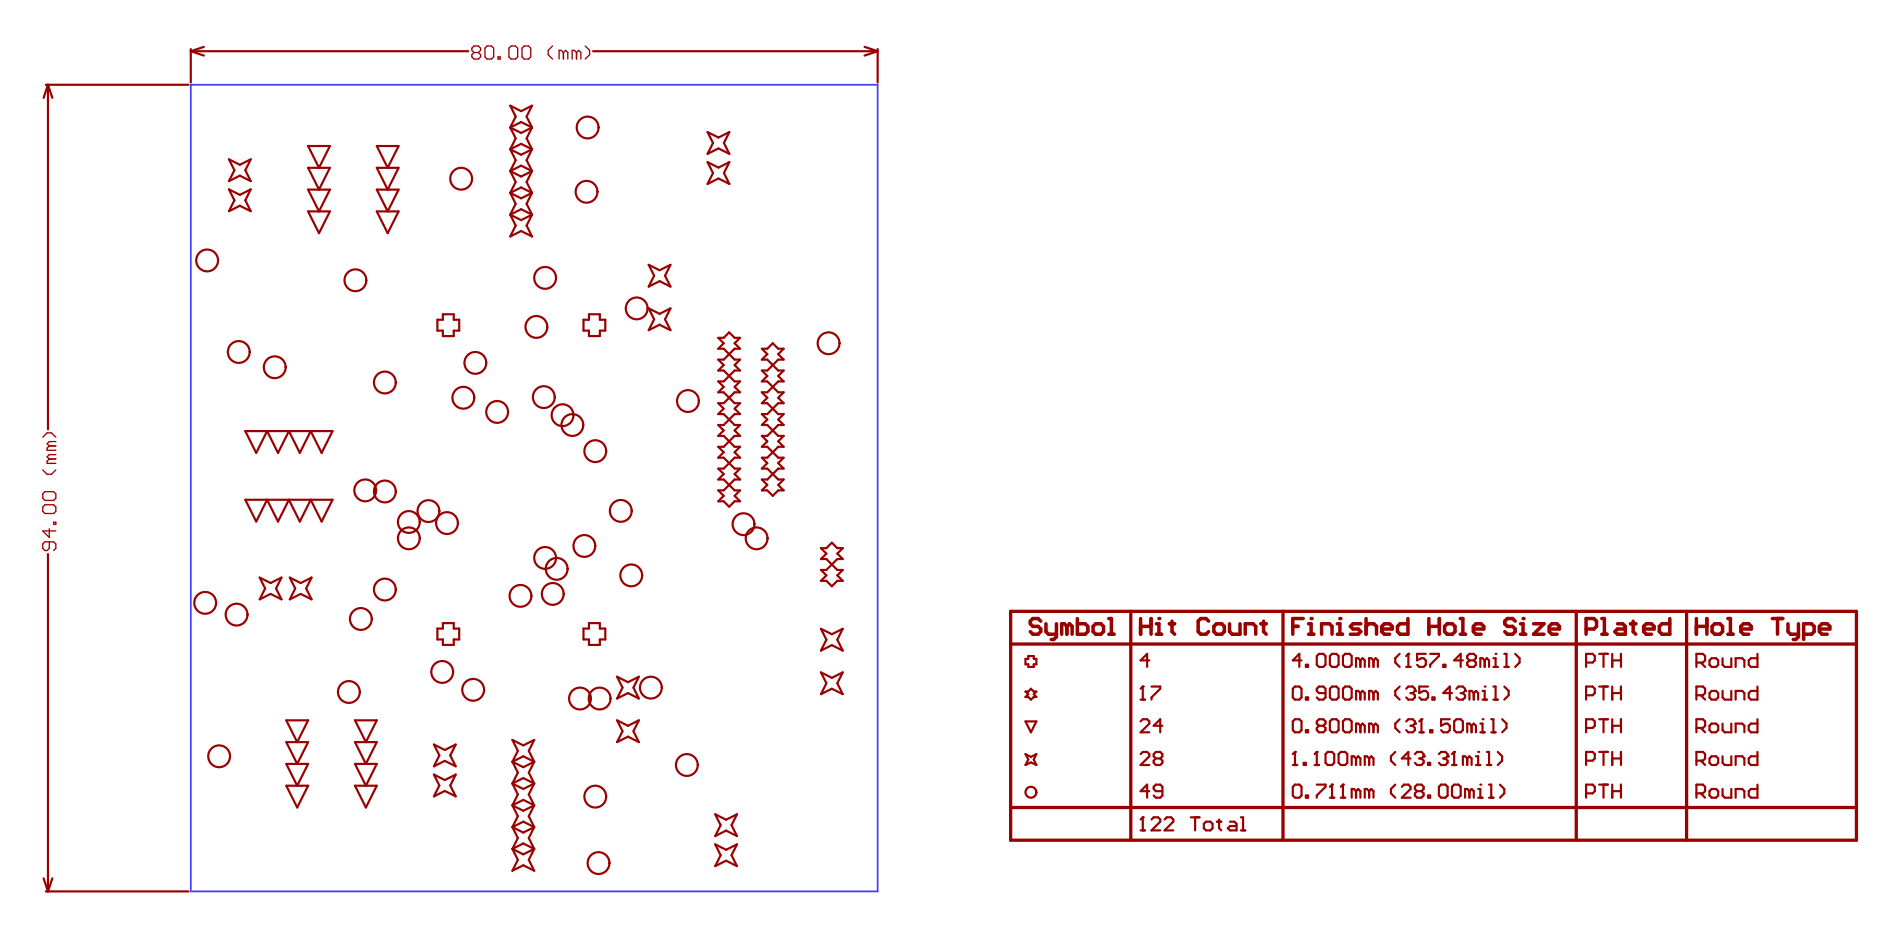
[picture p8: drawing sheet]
<svg xmlns="http://www.w3.org/2000/svg" width="737mm" height="366mm" viewBox="0 0 737 366" stroke-linecap="round" stroke-linejoin="round" font-family="sans-serif">
<path d="M74 32.9h266.4v312.9h-266.4z" fill="none" stroke="#463dff" stroke-width=".68"/>
<g fill="none" stroke="#900" stroke-width=".85">
<path d="M74 19.9l5.1 1.7M74 19v13M74 19.9h107.7M79.1 18.2l-5.1 1.7M230.1 19.9h110.3M335.4 18.2l5 1.7M340.4 19v13M340.4 19.9l-5 1.7M17.8 32.9h55.4M18.6 32.9l-1.7 5.1M18.6 32.9v133.7M18.6 32.9l1.7 5.1"/>
<path d="M119.5 56.6h8.5l-4.3 8.5zM146.2 56.6h8.4l-4.2 8.5zM197.9 49.5l2.1-4.3-2.1-4.2 4.2 2.1 4.3-2.1-2.1 4.2 2.1 4.3M197.9 49.5l2.1 4.2-2.1 4.2M197.9 57.9l4.2-2.1 4.3 2.1M197.9 49.5l4.2-2.2 4.3 2.2M197.9 49.5l4.2 2.1 4.3-2.1M197.9 57.9l2.1 4.2-2.1 4.3M197.9 57.9l4.2 2.1 4.3-2.1M206.4 49.5l-2.1 4.2 2.1 4.2M206.4 57.9l-2.1 4.2 2.1 4.3M274.5 51.2l4.2 2.1 4.2-2.1-2.1 4.3 2.1 4.2-4.2-2.1-4.2 2.1 2.1-4.2z"/>
<path d="M88.8 61.8l4.2 2.1 4.3-2.1-2.1 4.2 2.1 4.3-4.3-2.2-4.2 2.2 2.1-4.3zM88.8 73.5l4.2 2.1 4.3-2.1-2.1 4.2 2.1 4.2-4.3-2.1-4.2 2.1 2.1-4.2zM119.5 73.6h8.5l-4.3 8.4zM119.5 65.1h8.5l-4.3 8.5zM146.2 73.6h8.4l-4.2 8.4zM146.2 65.1h8.4l-4.2 8.5zM197.9 74.8l2.1 4.2-2.1 4.3M197.9 74.8l4.2 2.1 4.3-2.1M197.9 66.4l2.1 4.2-2.1 4.2M197.9 74.8l4.2-2.1 4.3 2.1M197.9 66.4l4.2-2.1 4.3 2.1M197.9 66.4l4.2 2.1 4.3-2.1"/>
<path d="M206.4 74.8l-2.1 4.2 2.1 4.3M206.4 66.4l-2.1 4.2 2.1 4.2M274.5 62.9l4.2 2.1 4.2-2.1-2.1 4.2 2.1 4.3-4.2-2.2-4.2 2.2 2.1-4.3zM119.5 82h8.5l-4.3 8.5zM146.2 82h8.4l-4.2 8.5zM197.9 83.3l2.1 4.2-2.1 4.2 4.2-2.1 4.3 2.1-2.1-4.2 2.1-4.2M197.9 83.3l4.2-2.1 4.3 2.1M197.9 83.3l4.2 2.1 4.3-2.1M251.6 102.7l4.2 2.1 4.3-2.1-2.1 4.2 2.1 4.3-4.3-2.1-4.2 2.1 2.1-4.3zM251.6 119.6l4.2 2.1 4.3-2.1-2.1 4.3 2.1 4.2-4.3-2.1-4.2 2.1 2.1-4.2zM169.7 124h2.1v-2.1h4.2v2.1h2.1v4.3h-2.1v2.1h-4.2v-2.1h-2.1zM226.3 124h2.1v-2.1h4.3v2.1h2.1v4.3h-2.1v2.1h-4.3v-2.1h-2.1z"/>
<path d="M278.6 131h2.1l2.1-2.1 2.1 2.1h2.2l-2.2 2.2 2.2 2.1h-2.2l-4.2 4.2h-2.1l2.1 2.1-2.1 2.1h2.1l4.2 4.3h2.2l-2.2 2.1 2.2 2.1h-2.2l-4.2 4.2h-2.1l2.1 2.1-2.1 2.1h2.1l4.2 4.3h2.2l-2.2 2.1 2.2 2.1h-2.2l-4.2 4.2h-2.1l2.1 2.1-2.1 2.1h2.1l4.2 4.3h2.2l-2.2 2.1 2.2 2.1h-2.2l-4.2 4.2h-2.1l2.1 2.1-2.1 2.2h2.1l2.1 2.1 2.1-2.1h2.2l-2.2-2.2 2.2-2.1h-2.2l-4.2-4.2h-2.1l2.1-2.1-2.1-2.1h2.1l4.2-4.3h2.2l-2.2-2.1 2.2-2.1h-2.2l-4.2-4.2h-2.1l2.1-2.1-2.1-2.1h2.1l4.2-4.3h2.2l-2.2-2.1 2.2-2.1h-2.2l-4.2-4.2h-2.1l2.1-2.1-2.1-2.1h2.1l4.2-4.3h2.2l-2.2-2.1 2.2-2.1h-2.2l-4.2-4.2h-2.1l2.1-2.1zM295.5 135.3h2.1l2.1-2.1 2.2 2.1h2.1l-2.1 2.1 2.1 2.1h-2.1l-4.3 4.2h-2.1l2.1 2.1-2.1 2.2h2.1l4.3 4.2h2.1l-2.1 2.1 2.1 2.1h-2.1l-4.3 4.2h-2.1l2.1 2.1-2.1 2.2h2.1l4.3 4.2h2.1l-2.1 2.1 2.1 2.1h-2.1l-4.3 4.2h-2.1l2.1 2.2-2.1 2.1h2.1l4.3 4.2h2.1l-2.1 2.1 2.1 2.1h-2.1l-2.2 2.1-2.1-2.1h-2.1l2.1-2.1-2.1-2.1h2.1l4.3-4.2h2.1l-2.1-2.1 2.1-2.2h-2.1l-4.3-4.2h-2.1l2.1-2.1-2.1-2.1h2.1l4.3-4.2h2.1l-2.1-2.2 2.1-2.1h-2.1l-4.3-4.2h-2.1l2.1-2.1-2.1-2.1h2.1l4.3-4.2h2.1l-2.1-2.2 2.1-2.1h-2.1l-4.3-4.2h-2.1l2.1-2.1zM95.2 167.2h33.8l-4.2 8.5-4.3-8.5-4.2 8.5-4.2-8.5-4.3 8.5-4.2-8.5-4.2 8.5zM95.2 193.9h33.8l-4.2 8.4-4.3-8.4-4.2 8.4-4.2-8.4-4.3 8.4-4.2-8.4-4.2 8.4zM18.6 214.9v130.9M318.4 212.6h2.2l2.1-2.1 2.1 2.1h2.1l-2.1 2.1 2.1 2.2h-2.1l-4.2 4.2h-2.2l2.2 2.1-2.2 2.1h2.2l2.1 2.1 2.1-2.1h2.1l-2.1-2.1 2.1-2.1h-2.1l-4.2-4.2h-2.2l2.2-2.2zM100.7 224l4.3 2.2 4.2-2.2-2.1 4.3 2.1 4.2-4.2-2.1-4.3 2.1 2.1-4.2zM112.4 224l4.2 2.2 4.3-2.2-2.2 4.3 2.2 4.2-4.3-2.1-4.2 2.1 2.1-4.2zM169.7 243.8h2.1v-2.1h4.2v2.1h2.1v4.3h-2.1v2.1h-4.2v-2.1h-2.1zM226.3 243.8h2.1v-2.1h4.3v2.1h2.1v4.3h-2.1v2.1h-4.3v-2.1h-2.1zM318.4 243.9l4.3 2.1 4.2-2.1-2.1 4.2 2.1 4.3-4.2-2.1-4.3 2.1 2.2-4.3zM397.8 255.6h1.1v-1.1h2.1v1.1h1v2.1h-1v1h-2.1v-1h-1.1z"/>
<path d="M111.1 279.4h8.4l-4.2 8.5zM137.7 279.4h8.5l-4.3 8.5zM239.4 279.4l4.2 2.1 4.2-2.1-2.1 4.2 2.1 4.3-4.2-2.1-4.2 2.1 2.1-4.3zM239.4 262.5l4.2 2.1 4.2-2.1-2.1 4.2 2.1 4.3-4.2-2.1-4.2 2.1 2.1-4.3zM318.4 260.8l4.3 2.1 4.2-2.1-2.1 4.2 2.1 4.3-4.2-2.1-4.3 2.1 2.2-4.3zM397.8 279.8h4.2l-2.1 4.3zM397.8 268.3h1.1l1-1.1 1.1 1.1h1l-1 1 1 1.1h-1l-1.1 1-1-1h-1.1l1.1-1.1zM442.4 279.8l.9-.8h1.7l.8 .8v.9l-3.4 3.4h3.4M442.4 271.4h1.7M443.3 266.3v5.1M111.1 287.9h8.4l-4.2 8.4zM111.1 296.3h8.4l-4.2 8.5z"/>
<path d="M137.7 296.3h8.5l-4.3 8.5zM137.7 287.9h8.5l-4.3 8.4zM168.3 288.8l4.2 2.1 4.3-2.1-2.1 4.2 2.1 4.3-4.3-2.2-4.2 2.2 2.1-4.3zM198.8 295.5l2.1-4.2-2.1-4.3 4.2 2.1 4.2-2.1-2.1 4.3 2.1 4.2M198.8 295.5l2.1 4.2-2.1 4.2M198.8 295.5l4.2-2.1 4.2 2.1M198.8 295.5l4.2 2.1 4.2-2.1M207.2 295.5l-2.1 4.2 2.1 4.2M397.8 292.5l2.1 1.1 2.1-1.1-1 2.1 1 2.2-2.1-1.1-2.1 1.1 1.1-2.2zM442.4 292.5l.9-.8h1.7l.8 .8v.9l-3.4 3.4h3.4M448.3 294.2l-.8-.8v-.9l.8-.8h1.7l.9 .8v.9l-.9 .8M448.3 294.2l-.8 .9v.8l.8 .9h1.7l.9-.9v-.8l-.9-.9"/>
<path d="M448.3 294.2h1.7M450.9 281.5h-3.4l2.5-2.5v5.1M111.1 304.8h8.4l-4.2 8.4zM137.7 304.8h8.5l-4.3 8.4zM168.3 300.5l4.2 2.1 4.3-2.1-2.1 4.2 2.1 4.2-4.3-2.1-4.2 2.1 2.1-4.2zM198.8 303.9l2.1 4.3-2.1 4.2M198.8 312.4l2.1 4.2-2.1 4.2M198.8 312.4l4.2 2.1 4.2-2.1M198.8 312.4l4.2-2.1 4.2 2.1M198.8 303.9l4.2 2.2 4.2-2.2M198.8 303.9l4.2-2.1 4.2 2.1M207.2 312.4l-2.1 4.2 2.1 4.2"/>
<path d="M207.2 303.9l-2.1 4.3 2.1 4.2M277.4 315.9l4.2 2.1 4.3-2.1-2.1 4.2 2.1 4.2-4.3-2.1-4.2 2.1 2.1-4.2zM445.8 306.9h-3.4l2.6-2.5v5M450.9 306.9h-2.6l-.8-.8v-.9l.8-.8h1.7l.9 .8v3.4l-.9 .8h-1.7l-.8-.8M198.8 320.8l2.1 4.3-2.1 4.2M198.8 329.3l2.1 4.2-2.1 4.3 4.2-2.2 4.2 2.2-2.1-4.3 2.1-4.2M198.8 329.3l4.2-2.1 4.2 2.1M198.8 320.8l4.2-2.1 4.2 2.1M198.8 329.3l4.2 2.1 4.2-2.1M198.8 320.8l4.2 2.2 4.2-2.2M207.2 320.8l-2.1 4.3 2.1 4.2M277.4 327.5l4.2 2.1 4.3-2.1-2.1 4.3 2.1 4.2-4.3-2.1-4.2 2.1 2.1-4.2z"/>
<path d="M16.9 340.7l1.7 5.1M17.8 345.8h55.4M20.3 340.7l-1.7 5.1"/>
</g>
<path d="M392 237.1h328.1v88.8h-328.1zM438.6 237.1v88.8M497.7 237.1v88.8M611.4 237.1v88.8M654.2 237.1v88.8M392 249.8h328.1M392 313.2h328.1" fill="none" stroke="#900" stroke-width="1.3"/>
<circle cx="443.3" cy="266.3" r=".42" fill="#900"/>
<path d="M445.8 256.2h-3.4l2.6-2.6v5.1M443.3 266.3l-.9 .9M446.7 266.3h3.3v.9l-3.3 3.3v.9M443.3 317v5.1M442.4 322.1h1.7" fill="none" stroke="#900" stroke-width=".85"/>
<g fill="none" stroke="#900" stroke-width=".51">
<path d="M188.1 18.7l.8-.9h1.7l.9 .9v3.4l-.9 .8h-1.7l-.8-.8zM197.4 18.7l.9-.9h1.6l.9 .9v3.4l-.9 .8h-1.6l-.9-.8zM202.5 18.7l.8-.9h1.7l.9 .9v3.4l-.9 .8h-1.7l-.8-.8zM214.3 17.8l-1.7 1.7v1.7l1.7 1.7M227 17.8l1.7 1.7v1.7l-1.7 1.7M183.9 20.4l-.9-.9v-.8l.9-.9h1.7l.8 .9v.8l-.8 .9M183.9 20.4l-.9 .8v.9l.9 .8h1.7l.8-.8v-.9l-.8-.8M183.9 20.4h1.7M193.2 22.1h.8v.8h-.8zM218.5 20.4l-.8-.9h-.8v3.4M218.5 20.4v2.5M218.5 20.4l.9-.9 .8 .9v2.5"/>
<path d="M223.6 20.4l-.8-.9h-.9v3.4M223.6 20.4v2.5M223.6 20.4l.9-.9 .8 .9v2.5M16.6 169.6l1.7-1.7h1.7l1.7 1.7M19.1 178.1l-.8 .8v.8h3.4M19.1 173l-.8 .8v.9h3.4M19.1 178.1h2.6M19.1 173h2.6M21.7 176.4h-2.6l-.8 .8 .8 .9M21.7 171.3h-2.6l-.8 .8 .8 .9M16.6 191.6l.8-.9h3.4l.9 .9v1.7l-.9 .8h-3.4l-.8-.8zM16.6 196.7l.8-.9h3.4l.9 .9v1.6l-.9 .9h-3.4l-.8-.9z"/>
<path d="M16.6 182.3l1.7 1.7h1.7l1.7-1.7M19.1 210.2v2.5l-.8 .9h-.9l-.8-.9v-1.7l.8-.8h3.4l.9 .8v1.7l-.9 .9M19.1 205.1v3.4l-2.5-2.5h5.1M20.8 202.6h.9v.8h-.9z"/>
</g>
<circle cx="443.3" cy="317" r=".42" fill="#900"/>
<path d="M443.3 317l-.9 .9M446.7 317.9l.8-.9h1.7l.8 .9v.8l-3.3 3.4h3.3M451.7 317.9l.9-.9h1.7l.8 .9v.8l-3.4 3.4h3.4M461.9 317h3.4M463.6 317v5.1M467 319.6l.8-.9h1.7l.8 .9v1.7l-.8 .8h-1.7l-.8-.8zM472 318.7h1.7M472.9 317.9v3.4l.8 .8M477.1 318.7h1.7l.8 .9v2.5h-2.5l-.8-.8 .8-.9h2.5M481.3 317h.9v5.1M481.3 322.1h1.7" fill="none" stroke="#900" stroke-width=".85"/>
<g fill="none" stroke="#900" stroke-width="1.4">
<path d="M417.9 239.9v6.1h3l1.1-1v-2l-1.1-1h-3M430.1 239.9h1v6.1M442.4 239.9v6.1M446.5 239.9v6.1M403.7 241l-1-1.1h-2.1l-1 1.1v1l1 1h2.1l1 1v1l-1 1h-2.1l-1-1M405.7 242v3l1 1h3.1M409.8 242v5l-1 1.1h-1M413.8 243l1.1-1 1 1v3M413.8 243l-1-1h-1v4M413.8 243v3M424 243l1-1h2l1 1v2l-1 1h-2l-1-1zM430.1 246h2"/>
<path d="M442.4 243h4.1M448.5 246h2M448.5 242h1v4"/>
</g>
<circle cx="449.5" cy="239.9" r=".68" fill="#900"/>
<g fill="none" stroke="#900" stroke-width="1.4">
<path d="M621.3 239.9h1v6.1M647.7 239.9v6.1h-3l-1.1-1v-2l1.1-1h3M658 239.9v6.1M662.1 239.9v6.1M670.2 239.9h1v6.1M687.4 239.9h4.1M689.5 239.9v6.1M453.6 242h2M454.6 241v4l1 1M468.8 241l-1-1.1h-2l-1 1.1v4l1 1h2l1-1M470.8 243l1.1-1h2l1 1v2l-1 1h-2l-1.1-1zM476.9 242v3l1 1h3.1v-4"/>
<path d="M483 246v-4h3.1l1 1v3M489.1 242h2M490.1 241v4l1 1M615.2 244h3.1l1-1v-2l-1-1.1h-3.1v6.1M621.3 246h2M627.4 242h2l1 1v3h-3l-1-1 1-1h3M632.5 242h2M633.5 241v4l1 1M637.5 244h4.1v-1l-1-1h-2l-1.1 1v2l1.1 1h2M658 243h4.1M664.1 243l1-1h2.1l1 1v2l-1 1h-2.1l-1-1zM670.2 246h2"/>
<path d="M675.3 244h4v-1l-1-1h-2l-1 1v2l1 1h2M693.5 242v3l1.1 1h3M697.6 242v5l-1 1.1h-1M699.6 246h3.1l1-1v-2l-1-1h-3.1v6.1M705.7 244h4.1v-1l-1-1h-2.1l-1 1v2l1 1h2.1"/>
</g>
<g fill="none" stroke="#900" stroke-width=".85">
<path d="M615.2 257h2.6l.8-.8v-1.7l-.8-.9h-2.6v5.1M620.3 253.6h3.4M622 253.6v5.1M625.4 253.6v5.1M625.4 256.2h3.4M628.8 253.6v5.1M658 257h2.6l.8-.8v-1.7l-.8-.9h-2.6v5.1M659.7 257l1.7 1.7M663.1 256.2l.8-.9h1.7l.9 .9v1.7l-.9 .8h-1.7l-.8-.8zM668.2 255.3v2.6l.8 .8h2.5v-3.4M673.2 258.7v-3.4h2.6l.8 .9v2.5M681.7 253.6v5.1h-2.5l-.9-.8v-1.7l.9-.9h2.5"/>
<path d="M615.2 269.7h2.6l.8-.8v-1.7l-.8-.9h-2.6v5.1M620.3 279h3.4M620.3 266.3h3.4M622 266.3v5.1M622 279v5.1M625.4 266.3v5.1M625.4 279v5.1M625.4 268.9h3.4M628.8 266.3v5.1M628.8 279v5.1M658 269.7h2.6l.8-.8v-1.7l-.8-.9h-2.6v5.1M659.7 269.7l1.7 1.7"/>
<path d="M663.1 268.9l.8-.9h1.7l.9 .9v1.6l-.9 .9h-1.7l-.8-.9zM668.2 268v2.5l.8 .9h2.5v-3.4M673.2 271.4v-3.4h2.6l.8 .9v2.5M681.7 266.3v5.1h-2.5l-.9-.9v-1.6l.9-.9h2.5M681.7 279v5.1h-2.5l-.9-.9v-1.7l.9-.8h2.5M615.2 282.4h2.6l.8-.9v-1.7l-.8-.8h-2.6v5.1M615.2 295.1h2.6l.8-.9v-1.7l-.8-.8h-2.6v5.1M620.3 291.7h3.4M622 291.7v5.1M625.4 291.7v5.1M625.4 294.2h3.4M625.4 281.5h3.4"/>
<path d="M628.8 291.7v5.1M658 295.1h2.6l.8-.9v-1.7l-.8-.8h-2.6v5.1M658 282.4h2.6l.8-.9v-1.7l-.8-.8h-2.6v5.1M659.7 295.1l1.7 1.7M659.7 282.4l1.7 1.7M663.1 281.5l.8-.8h1.7l.9 .8v1.7l-.9 .9h-1.7l-.8-.9zM663.1 294.2l.8-.8h1.7l.9 .8v1.7l-.9 .9h-1.7l-.8-.9zM668.2 280.7v2.5l.8 .9h2.5v-3.4M668.2 293.4v2.5l.8 .9h2.5v-3.4M673.2 284.1v-3.4h2.6l.8 .8v2.6M673.2 296.8v-3.4h2.6l.8 .8v2.6M681.7 291.7v5.1h-2.5l-.9-.9v-1.7l.9-.8h2.5"/>
<path d="M501.5 305.2l.8-.8h1.7l.8 .8v3.4l-.8 .8h-1.7l-.8-.8zM506.5 308.6h.9v.8h-.9zM510.8 304.4h3.3v.8l-3.3 3.4v.8M515.8 309.4h1.7M516.7 304.4v5M615.2 307.7h2.6l.8-.8v-1.7l-.8-.8h-2.6v5M620.3 304.4h3.4M622 304.4v5M625.4 304.4v5M625.4 306.9h3.4M628.8 304.4v5M658 307.7h2.6l.8-.8v-1.7l-.8-.8h-2.6v5"/>
<path d="M659.7 307.7l1.7 1.7M663.1 306.9l.8-.8h1.7l.9 .8v1.7l-.9 .8h-1.7l-.8-.8zM668.2 306.1v2.5l.8 .8h2.5v-3.3M673.2 309.4v-3.3h2.6l.8 .8v2.5M681.7 304.4v5h-2.5l-.9-.8v-1.7l.9-.8h2.5"/>
</g>
<circle cx="516.7" cy="304.4" r=".42" fill="#900"/>
<path d="M516.7 304.4l-.9 .8M520.1 309.4h1.7M520.9 304.4v5" fill="none" stroke="#900" stroke-width=".85"/>
<circle cx="520.9" cy="304.4" r=".42" fill="#900"/>
<g fill="none" stroke="#900" stroke-width=".85">
<path d="M520.9 304.4l-.8 .8M526 306.9l-.9-.8h-.8v3.3M526 306.9v2.5M526 306.9l.8-.8 .9 .8v2.5M531.1 306.9l-.9-.8h-.8v3.3M531.1 306.9v2.5M531.1 306.9l.8-.8 .9 .8v2.5M541.2 304.4l-1.7 1.7v1.6l1.7 1.7M543.8 305.2l.8-.8h1.7l.8 .8v.9l-3.3 3.3h3.3M549.7 306.9l-.9 .8v.9l.9 .8h1.7l.8-.8v-.9l-.8-.8M549.7 306.9l-.9-.8v-.9l.9-.8h1.7l.8 .8v.9l-.8 .8M549.7 306.9h1.7"/>
<path d="M553.9 308.6h.8v.8h-.8zM558.1 305.2l.9-.8h1.7l.8 .8v3.4l-.8 .8h-1.7l-.9-.8zM563.2 305.2l.9-.8h1.6l.9 .8v3.4l-.9 .8h-1.6l-.9-.8zM570 306.9l-.9-.8h-.8v3.3M570 306.9v2.5M570 306.9l.8-.8 .9 .8v2.5M573.4 306.1h.8v3.3M573.4 309.4h1.6"/>
</g>
<circle cx="574.2" cy="304.4" r=".42" fill="#900"/>
<path d="M501.5 296.8h1.7M502.3 291.7v5.1M577.6 309.4h1.7M577.6 304.4h.8v5M581.8 304.4l1.7 1.7v1.6l-1.7 1.7" fill="none" stroke="#900" stroke-width=".85"/>
<circle cx="502.3" cy="291.7" r=".42" fill="#900"/>
<path d="M502.3 291.7l-.8 .8M505.7 295.9h.8v.9h-.8zM509.9 296.8h1.7M510.8 291.7v5.1" fill="none" stroke="#900" stroke-width=".85"/>
<circle cx="510.8" cy="291.7" r=".42" fill="#900"/>
<path d="M510.8 291.7l-.9 .8M514.1 292.5l.9-.8h1.7l.8 .8v3.4l-.8 .9h-1.7l-.9-.9zM519.2 292.5l.9-.8h1.7l.8 .8v3.4l-.8 .9h-1.7l-.9-.9zM526 294.2l-.9-.8h-.8v3.4M526 294.2v2.6M526 294.2l.8-.8 .9 .8v2.6M531.1 294.2l-.9-.8h-.8v3.4M531.1 294.2v2.6M531.1 294.2l.8-.8 .9 .8v2.6M541.2 291.7l-1.7 1.7v1.7l1.7 1.7M547.1 294.2h-3.3l2.5-2.5v5.1M548.8 292.5l.9-.8h1.7l.8 .8v.9" fill="none" stroke="#900" stroke-width=".85"/>
<circle cx="552.2" cy="293.4" r=".42" fill="#900"/>
<path d="M550.5 294.2h.9M551.4 294.2l.8 .9v.8l-.8 .9h-1.7l-.9-.9M552.2 293.4l-.8 .8M553.9 295.9h.8v.9h-.8zM558.1 292.5l.9-.8h1.7l.8 .8v.9" fill="none" stroke="#900" stroke-width=".85"/>
<circle cx="561.5" cy="293.4" r=".42" fill="#900"/>
<path d="M559.8 294.2h.9M560.7 294.2l.8 .9v.8l-.8 .9h-1.7l-.9-.9M561.5 293.4l-.8 .8M563.2 296.8h1.7M564.1 291.7v5.1" fill="none" stroke="#900" stroke-width=".85"/>
<circle cx="564.1" cy="291.7" r=".42" fill="#900"/>
<path d="M564.1 291.7l-.9 .8M569.1 294.2l-.8-.8h-.9v3.4M569.1 294.2v2.6M569.1 294.2l.9-.8 .8 .8v2.6M572.5 293.4h.9v3.4M572.5 296.8h1.7" fill="none" stroke="#900" stroke-width=".85"/>
<circle cx="573.4" cy="291.7" r=".42" fill="#900"/>
<g fill="none" stroke="#900" stroke-width=".85">
<path d="M501.5 279.8l.8-.8h1.7l.8 .8v3.4l-.8 .9h-1.7l-.8-.9zM515.8 279.8l.9-.8h1.7l.8 .8v3.4l-.8 .9h-1.7l-.9-.9zM520.9 279.8l.9-.8h1.7l.8 .8v3.4l-.8 .9h-1.7l-.9-.9zM542.9 279l-1.7 1.7v1.7l1.7 1.7M545.4 279.8l.9-.8h1.7l.8 .8v.9M506.5 283.2h.9v.9h-.9zM511.6 281.5l-.8-.8v-.9l.8-.8h1.7l.8 .8v.9l-.8 .8M511.6 281.5l-.8 .9v.8l.8 .9h1.7l.8-.9v-.8l-.8-.9M511.6 281.5h1.7M527.7 281.5l-.9-.8h-.8v3.4M527.7 281.5v2.6M527.7 281.5l.8-.8 .9 .8v2.6"/>
<path d="M532.8 281.5l-.9-.8h-.8v3.4M532.8 281.5v2.6M532.8 281.5l.8-.8 .8 .8v2.6M576.7 296.8h1.7M576.7 291.7h.9v5.1M581 291.7l1.7 1.7v1.7l-1.7 1.7"/>
</g>
<circle cx="548.8" cy="280.7" r=".42" fill="#900"/>
<path d="M551.4 279v5.1M547.1 281.5h.9M548 281.5l.8 .9v.8l-.8 .9h-1.7l-.9-.9M548.8 280.7l-.8 .8M550.5 284.1h1.7" fill="none" stroke="#900" stroke-width=".85"/>
<circle cx="551.4" cy="279" r=".42" fill="#900"/>
<path d="M551.4 279l-.9 .8M562.4 279h-3.4v2.5l1.7-.8h.8l.9 .8v1.7l-.9 .9h-1.7l-.8-.9M564.1 279.8l.8-.8h1.7l.8 .8v3.4l-.8 .9h-1.7l-.8-.9zM554.7 283.2h.9v.9h-.9zM570.8 281.5l-.8-.8h-.9v3.4M570.8 281.5v2.6M570.8 281.5l.9-.8 .8 .8v2.6M574.2 284.1h1.7M574.2 280.7h.8v3.4" fill="none" stroke="#900" stroke-width=".85"/>
<circle cx="575" cy="279" r=".42" fill="#900"/>
<g fill="none" stroke="#900" stroke-width=".85">
<path d="M501.5 267.2l.8-.9h1.7l.8 .9v3.3l-.8 .9h-1.7l-.8-.9zM506.5 270.5h.9v.9h-.9zM514.1 268.9h-2.5l-.8-.9v-.8l.8-.9h1.7l.8 .9v3.3l-.8 .9h-1.7l-.8-.9M515.8 267.2l.9-.9h1.7l.8 .9v3.3l-.8 .9h-1.7l-.9-.9zM520.9 267.2l.9-.9h1.7l.8 .9v3.3l-.8 .9h-1.7l-.9-.9zM527.7 268.9l-.9-.9h-.8v3.4M527.7 268.9v2.5M527.7 268.9l.8-.9 .9 .9v2.5M532.8 268.9l-.9-.9h-.8v3.4M532.8 268.9v2.5M532.8 268.9l.8-.9 .8 .9v2.5M542.9 266.3l-1.7 1.7v1.7l1.7 1.7"/>
<path d="M545.4 267.2l.9-.9h1.7l.8 .9v.8M578.4 279h.9v5.1M582.7 279l1.6 1.7v1.7l-1.6 1.7M578.4 284.1h1.7"/>
</g>
<circle cx="548.8" cy="268" r=".42" fill="#900"/>
<path d="M547.1 268.9h.9M548 268.9l.8 .8v.8l-.8 .9h-1.7l-.9-.9M548.8 268l-.8 .9M553.9 266.3h-3.4v2.6l1.7-.9h.9l.8 .9v1.6l-.8 .9h-1.7l-.9-.9M555.6 270.5h.8v.9h-.8zM563.2 268.9h-3.4l2.6-2.6v5.1M564.9 267.2l.8-.9h1.7l.9 .9v.8" fill="none" stroke="#900" stroke-width=".85"/>
<circle cx="568.3" cy="268" r=".42" fill="#900"/>
<path d="M566.6 268.9h.8M567.4 268.9l.9 .8v.8l-.9 .9h-1.7l-.8-.9M568.3 268l-.9 .9M571.7 268.9l-.9-.9h-.8v3.4M571.7 268.9v2.5M571.7 268.9l.8-.9 .9 .9v2.5M575 271.4h1.7M575 268h.9v3.4" fill="none" stroke="#900" stroke-width=".85"/>
<circle cx="575.9" cy="266.3" r=".42" fill="#900"/>
<path d="M579.3 271.4h1.7M579.3 266.3h.8v5.1M583.5 266.3l1.7 1.7v1.7l-1.7 1.7" fill="none" stroke="#900" stroke-width=".85"/>
<path d="M505.5 239.9h-4v6.1M501.5 243h2M507.6 246h2M507.6 242h1v4" fill="none" stroke="#900" stroke-width="1.4"/>
<circle cx="508.6" cy="239.9" r=".68" fill="#900"/>
<path d="M512.6 246v-4h3.1l1 1v3M518.7 242h1v4M518.7 246h2" fill="none" stroke="#900" stroke-width="1.4"/>
<circle cx="519.7" cy="239.9" r=".68" fill="#900"/>
<g fill="none" stroke="#900" stroke-width="1.4">
<path d="M529.9 239.9v6.1M546.1 239.9v6.1h-3l-1-1v-2l1-1h3M554.2 239.9v6.1M558.3 239.9v6.1M566.4 239.9h1v6.1M527.9 242h-3.1l-1 1 1 1h2l1.1 1-1.1 1h-3M529.9 243l1-1h2l1 1v3M536 244h4v-1l-1-1h-2l-1 1v2l1 1h2M554.2 243h4.1M560.3 243l1-1h2.1l1 1v2l-1 1h-2.1l-1-1zM566.4 246h2M571.5 244h4.1v-1l-1.1-1h-2l-1 1v2l1 1h2"/>
<path d="M587.7 241l-1-1.1h-2l-1 1.1v1l1 1h2l1 1v1l-1 1h-2l-1-1M589.8 246h2M589.8 242h1v4"/>
</g>
<circle cx="590.8" cy="239.9" r=".68" fill="#900"/>
<path d="M594.8 242h4.1l-4.1 4h4.1M600.9 244h4v-1l-.9-1h-2.1l-1 1v2l1 1h2.1" fill="none" stroke="#900" stroke-width="1.4"/>
<g fill="none" stroke="#900" stroke-width=".85">
<path d="M504.8 256.2h-3.3l2.5-2.6v5.1M506.5 257.9h.9v.8h-.9zM510.8 254.5l.8-.9h1.7l.8 .9v3.4l-.8 .8h-1.7l-.8-.8zM515.8 254.5l.9-.9h1.7l.8 .9v3.4l-.8 .8h-1.7l-.9-.8zM520.9 254.5l.9-.9h1.7l.8 .9v3.4l-.8 .8h-1.7l-.9-.8zM527.7 256.2l-.9-.9h-.8v3.4M527.7 256.2v2.5M527.7 256.2l.8-.9 .9 .9v2.5M532.8 256.2l-.9-.9h-.8v3.4M532.8 256.2v2.5M532.8 256.2l.8-.9 .8 .9v2.5M542.9 253.6l-1.7 1.7v1.7l1.7 1.7"/>
<path d="M545.4 258.7h1.7M546.3 253.6v5.1"/>
</g>
<circle cx="546.3" cy="253.6" r=".42" fill="#900"/>
<g fill="none" stroke="#900" stroke-width=".85">
<path d="M546.3 253.6l-.9 .9M553.1 253.6h-3.4v2.6l1.7-.9h.8l.9 .9v1.7l-.9 .8h-1.7l-.8-.8M554.7 253.6h3.4v.9l-3.4 3.4v.8M559.8 257.9h.9v.8h-.9zM567.4 256.2h-3.3l2.5-2.6v5.1M570 256.2l-.9-.9v-.8l.9-.9h1.7l.8 .9v.8l-.8 .9M570 256.2l-.9 .8v.9l.9 .8h1.7l.8-.8v-.9l-.8-.8M570 256.2h1.7M575.9 256.2l-.9-.9h-.8v3.4M575.9 256.2v2.5M575.9 256.2l.8-.9 .9 .9v2.5M579.3 255.3h.8v3.4"/>
<path d="M579.3 258.7h1.7"/>
</g>
<circle cx="580.1" cy="253.6" r=".42" fill="#900"/>
<g fill="none" stroke="#900" stroke-width=".85">
<path d="M583.5 258.7h1.7M583.5 253.6h.8v5.1M587.7 253.6l1.7 1.7v1.7l-1.7 1.7"/>
<circle cx="227.9" cy="49.5" r="4.2"/>
<circle cx="178.9" cy="69.3" r="4.2"/>
<circle cx="227.5" cy="74.4" r="4.2"/>
<circle cx="80.3" cy="101" r="4.2"/>
<circle cx="137.9" cy="108.7" r="4.2"/>
<circle cx="211.4" cy="107.8" r="4.2"/>
<circle cx="247" cy="119.6" r="4.2"/>
<circle cx="92.6" cy="136.5" r="4.2"/>
<circle cx="208.1" cy="126.8" r="4.2"/>
<circle cx="321.4" cy="133.2" r="4.2"/>
<circle cx="106.6" cy="142.5" r="4.2"/>
<circle cx="149.3" cy="148.4" r="4.2"/>
<circle cx="179.7" cy="154.3" r="4.2"/>
<circle cx="184.4" cy="140.8" r="4.2"/>
<circle cx="192.8" cy="159.8" r="4.2"/>
<circle cx="210.9" cy="154" r="4.2"/>
<circle cx="266.8" cy="155.6" r="4.2"/>
<circle cx="218.2" cy="161.1" r="4.2"/>
<circle cx="222" cy="164.9" r="4.2"/>
<circle cx="230.9" cy="175" r="4.2"/>
<circle cx="141.7" cy="190.2" r="4.2"/>
<circle cx="149.3" cy="190.6" r="4.2"/>
<circle cx="166.2" cy="198.3" r="4.2"/>
<circle cx="240.8" cy="198.2" r="4.2"/>
<circle cx="158.6" cy="208.8" r="4.2"/>
<circle cx="158.6" cy="202.5" r="4.2"/>
<circle cx="173.4" cy="202.9" r="4.2"/>
<circle cx="211.4" cy="216.4" r="4.2"/>
<circle cx="226.7" cy="211.8" r="4.2"/>
<circle cx="288.4" cy="203.3" r="4.2"/>
<circle cx="293.5" cy="208.8" r="4.2"/>
<circle cx="79.6" cy="233.9" r="4.2"/>
<circle cx="91.8" cy="238.4" r="4.2"/>
<circle cx="149.3" cy="228.7" r="4.2"/>
<circle cx="201.9" cy="231.1" r="4.2"/>
<circle cx="214.4" cy="230.4" r="4.2"/>
<circle cx="215.9" cy="220.7" r="4.2"/>
<circle cx="244.9" cy="223.2" r="4.2"/>
<circle cx="140" cy="240.1" r="4.2"/>
<circle cx="135.3" cy="268.4" r="4.2"/>
<circle cx="171.5" cy="260.7" r="4.2"/>
<circle cx="183.5" cy="267.6" r="4.2"/>
<circle cx="225" cy="271" r="4.2"/>
<circle cx="232.6" cy="271" r="4.2"/>
<circle cx="252.5" cy="266.7" r="4.2"/>
<circle cx="85" cy="293.4" r="4.2"/>
<circle cx="266.4" cy="296.8" r="4.2"/>
<circle cx="230.9" cy="309" r="4.2"/>
<circle cx="399.9" cy="307.3" r="2.11"/>
<circle cx="232.2" cy="334.8" r="4.2"/>
</g>
</svg>
